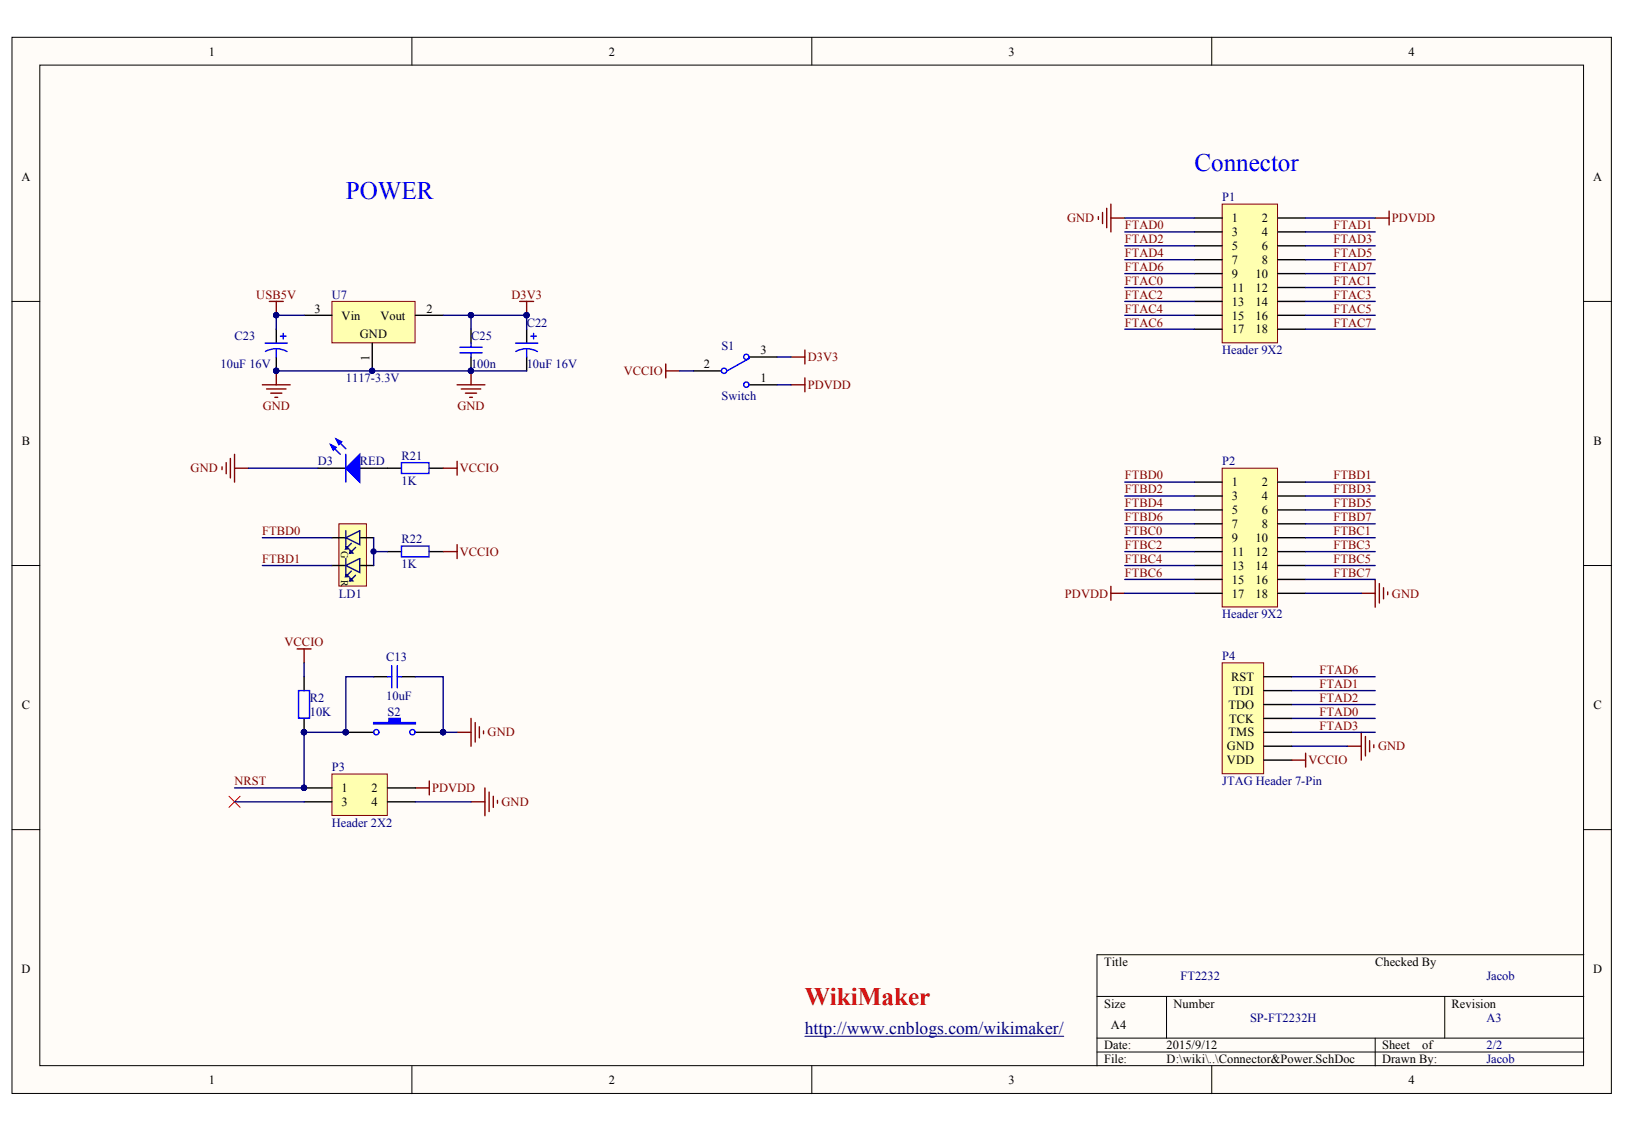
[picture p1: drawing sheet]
<svg xmlns="http://www.w3.org/2000/svg" width="287mm" height="200mm" viewBox="0 0 287 200" stroke-linecap="round" stroke-linejoin="round" font-family="sans-serif">
<defs><g id="words">
<g font-size="4.4" fill="#00f">
<text x="61" y="35">POWER</text>
<text x="210.7" y="30.1">Connector</text>
</g>
<text font-size="4.4" fill="#f00" x="142" y="177.2">WikiMaker</text>
<text font-size="3.1" fill="#000080" x="142" y="182.4">http://www.cnblogs.com/wikimaker/</text>
<g font-size="2.2">
<text x="36.8" y="9.8">1</text>
<text x="107.4" y="9.8">2</text>
<text x="177.9" y="9.8">3</text>
<text x="248.4" y="9.8">4</text>
<text x="3.8" y="31.9">A</text>
<text x="281" y="31.9">A</text>
<text x="217.3" y="39.2">1</text>
<text x="217.3" y="41.7">3</text>
<text x="222.6" y="39.2">2</text>
<text x="222.6" y="41.7">4</text>
<text x="217.3" y="44.1">5</text>
<text x="217.3" y="46.6">7</text>
<text x="222.6" y="44.1">6</text>
<text x="222.6" y="46.6">8</text>
<text x="217.3" y="49">9</text>
<text x="217.3" y="51.5">11</text>
<text x="217.3" y="53.9">13</text>
<text x="221.5" y="49">10</text>
<text x="221.5" y="51.5">12</text>
<text x="221.5" y="53.9">14</text>
<text x="55.5" y="55.1">3</text>
<text x="60.3" y="56.4">Vin</text>
<text x="63.5" y="59.5">GND</text>
<text x="67.1" y="56.4">Vout</text>
<text x="75.2" y="55.1">2</text>
<text x="217.3" y="56.4">15</text>
<text x="217.3" y="58.8">17</text>
<text x="221.5" y="56.4">16</text>
<text x="221.5" y="58.8">18</text>
<text x="65.2" y="63.6" transform="rotate(-90 65.2 63.6)">1</text>
<text x="124.2" y="64.9">2</text>
<text x="134.1" y="62.5">3</text>
<text x="134.1" y="67.4">1</text>
<text x="3.8" y="78.4">B</text>
<text x="281.1" y="78.4">B</text>
<text x="217.3" y="85.8">1</text>
<text x="217.3" y="88.2">3</text>
<text x="222.6" y="85.8">2</text>
<text x="222.6" y="88.2">4</text>
<text x="217.3" y="90.7">5</text>
<text x="217.3" y="93.1">7</text>
<text x="217.3" y="95.6">9</text>
<text x="221.5" y="95.6">10</text>
<text x="222.6" y="90.7">6</text>
<text x="222.6" y="93.1">8</text>
<text x="217.3" y="98">11</text>
<text x="217.3" y="100.5">13</text>
<text x="221.5" y="98">12</text>
<text x="221.5" y="100.5">14</text>
<text x="217.3" y="102.9">15</text>
<text x="217.3" y="105.4">17</text>
<text x="221.5" y="102.9">16</text>
<text x="221.5" y="105.4">18</text>
<text x="3.8" y="125">C</text>
<text x="216.7" y="125">TDO</text>
<text x="217.1" y="120.1">RST</text>
<text x="217.5" y="122.6">TDI</text>
<text x="281.1" y="125">C</text>
<text x="216.7" y="129.9">TMS</text>
<text x="216.8" y="127.5">TCK</text>
<text x="216.4" y="134.8">VDD</text>
<text x="216.4" y="132.4">GND</text>
<text x="60.3" y="139.7">1</text>
<text x="60.3" y="142.2">3</text>
<text x="65.5" y="139.7">2</text>
<text x="65.5" y="142.2">4</text>
<text x="3.8" y="171.6">D</text>
<text x="194.7" y="170.4">Title</text>
<text x="242.6" y="170.4">Checked By</text>
<text x="281" y="171.6">D</text>
<text x="194.7" y="177.7">Size</text>
<text x="207" y="177.7">Number</text>
<text x="256.1" y="177.7">Revision</text>
<text x="194.7" y="185.1">Date:</text>
<text x="196" y="181.4">A4</text>
<text x="205.8" y="185.1">2015/9/12</text>
<text x="243.8" y="185.1">Sheet</text>
<text x="250.9" y="185.1">of</text>
<text x="36.8" y="191.2">1</text>
<text x="107.4" y="191.2">2</text>
<text x="177.9" y="191.2">3</text>
<text x="194.7" y="187.6">File:</text>
<text x="205.8" y="187.6">D:\wiki\..\Connector&amp;Power.SchDoc</text>
<text x="243.8" y="187.6">Drawn By:</text>
<text x="248.4" y="191.2">4</text>
</g>
<g font-size="2.2" fill="#000080">
<text x="215.6" y="35.5">P1</text>
<text x="58.5" y="52.7">U7</text>
<text x="92.9" y="57.6">C22</text>
<text x="38.9" y="64.9">10uF 16V</text>
<text x="41.4" y="60">C23</text>
<text x="83.1" y="64.9">100n</text>
<text x="83.1" y="60">C25</text>
<text x="92.9" y="64.9">10uF 16V</text>
<text x="127.2" y="61.8">S1</text>
<text x="215.6" y="62.5">Header 9X2</text>
<text x="61" y="67.4">1117-3.3V</text>
<text x="127.2" y="70.6">Switch</text>
<text x="56.1" y="82.1">D3</text>
<text x="63.5" y="82.1">RED</text>
<text x="70.8" y="81.1">R21</text>
<text x="215.6" y="82.1">P2</text>
<text x="70.8" y="85.5">1K</text>
<text x="70.8" y="95.8">R22</text>
<text x="70.8" y="100.2">1K</text>
<text x="59.8" y="105.4">LD1</text>
<text x="215.6" y="109.1">Header 9X2</text>
<text x="68.1" y="116.7">C13</text>
<text x="215.6" y="116.4">P4</text>
<text x="54.6" y="123.8">R2</text>
<text x="68.1" y="123.5">10uF</text>
<text x="54.6" y="126.2">10K</text>
<text x="68.4" y="126.2">S2</text>
<text x="58.5" y="136">P3</text>
<text x="215.6" y="138.5">JTAG Header 7-Pin</text>
<text x="58.5" y="145.8">Header 2X2</text>
<text x="208.2" y="172.8">FT2232</text>
<text x="262.2" y="172.8">Jacob</text>
<text x="220.5" y="180.2">SP-FT2232H</text>
<text x="262.2" y="180.2">A3</text>
<text x="262.2" y="185.1">2/2</text>
<text x="262.2" y="187.6">Jacob</text>
</g>
<g font-size="2.2" fill="#800000">
<text x="188.2" y="39.2">GND</text>
<text x="198.4" y="40.4">FTAD0</text>
<text x="235.2" y="40.4">FTAD1</text>
<text x="245.5" y="39.2">PDVDD</text>
<text x="198.4" y="42.9">FTAD2</text>
<text x="198.4" y="45.3">FTAD4</text>
<text x="198.4" y="47.8">FTAD6</text>
<text x="235.2" y="42.9">FTAD3</text>
<text x="235.2" y="45.3">FTAD5</text>
<text x="235.2" y="47.8">FTAD7</text>
<text x="45.2" y="52.7">USB5V</text>
<text x="90.2" y="52.7">D3V3</text>
<text x="198.4" y="50.2">FTAC0</text>
<text x="198.4" y="52.7">FTAC2</text>
<text x="235.2" y="50.2">FTAC1</text>
<text x="235.2" y="52.7">FTAC3</text>
<text x="198.4" y="55.1">FTAC4</text>
<text x="198.4" y="57.6">FTAC6</text>
<text x="235.2" y="55.1">FTAC5</text>
<text x="235.2" y="57.6">FTAC7</text>
<text x="142.5" y="63.7">D3V3</text>
<text x="110" y="66.2">VCCIO</text>
<text x="142.5" y="68.6">PDVDD</text>
<text x="46.3" y="72.3">GND</text>
<text x="80.7" y="72.3">GND</text>
<text x="33.6" y="83.3">GND</text>
<text x="81.1" y="83.3">VCCIO</text>
<text x="198.4" y="84.6">FTBD0</text>
<text x="198.4" y="87">FTBD2</text>
<text x="198.4" y="89.5">FTBD4</text>
<text x="235.2" y="84.6">FTBD1</text>
<text x="235.2" y="87">FTBD3</text>
<text x="235.2" y="89.5">FTBD5</text>
<text x="46.3" y="94.4">FTBD0</text>
<text x="198.4" y="91.9">FTBD6</text>
<text x="198.4" y="94.4">FTBC0</text>
<text x="235.2" y="91.9">FTBD7</text>
<text x="235.2" y="94.4">FTBC1</text>
<text x="46.3" y="99.3">FTBD1</text>
<text x="81.1" y="98">VCCIO</text>
<text x="198.4" y="96.8">FTBC2</text>
<text x="198.4" y="99.3">FTBC4</text>
<text x="198.4" y="101.7">FTBC6</text>
<text x="235.2" y="96.8">FTBC3</text>
<text x="235.2" y="99.3">FTBC5</text>
<text x="235.2" y="101.7">FTBC7</text>
<text x="187.8" y="105.4">PDVDD</text>
<text x="245.5" y="105.4">GND</text>
<text x="50.2" y="114">VCCIO</text>
<text x="232.8" y="118.9">FTAD6</text>
<text x="232.8" y="121.3">FTAD1</text>
<text x="232.8" y="123.8">FTAD2</text>
<text x="86" y="129.9">GND</text>
<text x="232.8" y="126.2">FTAD0</text>
<text x="232.8" y="128.7">FTAD3</text>
<text x="230.8" y="134.8">VCCIO</text>
<text x="243.1" y="132.4">GND</text>
<text x="41.4" y="138.5">NRST</text>
<text x="76.2" y="139.7">PDVDD</text>
<text x="88.5" y="142.2">GND</text>
</g>
<g font-size="1.8">
<text x="60.2" y="97.2" transform="rotate(90 60.2 97.2)">G</text>
<text x="60.2" y="102.3" transform="rotate(90 60.2 102.3)">R</text>
</g>
</g></defs>
<g fill="#fffcf8" stroke="#000" stroke-width=".18">
<path d="M2.1 6.6h282.1v186.3h-282.1z"/>
<path d="M7 11.5h272.3v176.5h-272.3z"/>
</g>
<g fill="none" stroke="#000" stroke-width=".18">
<path d="M72.7 6.6v4.9M143.2 6.6v4.9M213.7 6.6v4.9M2.1 53.2h4.9M279.4 53.2h4.9M2.1 99.8h4.9M279.4 99.8h4.9M2.1 146.3h4.9M279.4 146.3h4.9M193.5 175.8h85.9M205.8 175.8v7.3M254.8 175.8v7.3"/>
<path d="M279.4 168.4h-85.9v19.6M72.7 188v4.9M143.2 188v4.9M193.5 183.1h85.9M193.5 185.6h85.9M213.7 188v4.9M242.6 183.1v4.9"/>
</g>
<path d="M46.3 67.9h4.9M47 68.6h3.5M47.8 69.3h1.9M48.5 70.1h.5M48.7 65.4v2.5M80.6 67.9h4.9M81.4 68.6h3.4M82.1 69.3h2M82.8 70.1h.5M83.1 65.4v2.5" fill="none" stroke="#800000" stroke-width=".25"/>
<g fill="#000080" stroke="#000080" stroke-width=".18">
<circle cx="48.7" cy="65.4" r=".47"/>
<circle cx="83.1" cy="65.4" r=".47"/>
</g>
<path d="M83.1 58.1v2.4M83.1 63v2.4" fill="none" stroke="#000" stroke-width=".25"/>
<path d="M81.1 61.3h3.9M81.1 62.2h3.9M83.1 60.5v.8M83.1 62.2v.8" fill="none" stroke="#00f" stroke-width=".25"/>
<path d="M58.5 53.2h14.7v7.3h-14.7z" fill="#ffffb0" stroke="#800000" stroke-width=".18"/>
<g fill="none" stroke="#000" stroke-width=".25">
<path d="M48.7 58.1v2.4M53.6 55.6h4.9M73.3 55.6h4.9M92.9 58.1v2.4M48.7 63v2.4M65.7 60.5v4.9M92.9 63v2.4M122.3 65.4h4.9M132.2 63h4.9M132.2 67.9h4.9M56.1 82.6h4.9M63.5 82.6h7.3"/>
<path d="M68.4 97.3h2.4M75.7 82.6h2.5M75.7 97.3h2.5"/>
</g>
<g fill="#000080" stroke="#000080" stroke-width=".18">
<circle cx="65.6" cy="65.4" r=".47"/>
<circle cx="48.7" cy="55.6" r=".47"/>
<circle cx="92.9" cy="55.6" r=".47"/>
<circle cx="48.7" cy="65.4" r=".47"/>
</g>
<g fill="none" stroke="#800000" stroke-width=".25">
<path d="M193.7 38.2v.5M194.5 37.5v1.9M195.2 36.7v3.5M195.9 36v4.9M195.9 38.5h2.5M47.5 53.2h2.5M48.7 53.2v2.4M91.7 53.2h2.4M92.9 53.2v2.4M117.4 64.2v2.5M117.4 65.4h2.5M139.5 63h2.5"/>
<path d="M142 61.7v2.5M39.2 82.3v.5M39.9 81.6v2M40.6 80.9v3.4M41.4 80.1v4.9M41.4 82.6h2.4M78.2 82.6h2.4M78.2 97.3h2.4M80.6 81.4v2.4M80.6 96.1v2.4M240.1 104.7h2.5M242.6 102.2v4.9"/>
<path d="M243.3 102.9v3.5M244 103.7v1.9M244.8 104.4v.5"/>
</g>
<g fill="none" stroke="#00f" stroke-width=".25">
<path d="M49.5 59.3h1M50 58.8v1M93.6 59.3h1M94.1 58.8v1M46.8 60.5h3.9M48.7 61.5l1.2 .2 .7 .3M48.7 61.5l-1.1 .2-.8 .3M48.7 61.5v1.5M58.3 78.4l1.7 1.7M59.3 77.4l1.7 1.8M90.9 60.5h4M92.9 61.5l1.2 .2 .7 .3"/>
<path d="M92.9 61.5l-1.2 .2-.7 .3M92.9 61.5v1.5M132.2 63.2l-4 2.2M61 80.1v4.9M70.8 81.6h4.9v1.9h-4.9zM70.8 96.3h4.9v1.9h-4.9z"/>
<circle cx="127.7" cy="65.4" r=".47"/>
<circle cx="131.6" cy="67.9" r=".47"/>
<circle cx="131.6" cy="62.9" r=".47"/>
</g>
<g fill="#00f" stroke="#00f" stroke-width=".25">
<path d="M61 82.6l2.5-2.5v4.9z"/>
<path d="M58.3 78.4l1 .5-.5 .5z"/>
<path d="M59.3 77.4l1 .5-.5 .5z"/>
</g>
<path d="M215.6 36h9.7v24.5h-9.7z" fill="#ffffb0" stroke="#800000" stroke-width=".18"/>
<g fill="none" stroke="#000" stroke-width=".25">
<path d="M210.7 38.5h4.9M225.4 38.5h4.9M210.7 40.9h4.9M210.7 43.4h4.9M210.7 45.8h4.9M210.7 48.3h4.9M210.7 50.7h4.9M210.7 53.2h4.9M210.7 55.6h4.9M210.7 58.1h4.9M225.4 40.9h4.9M225.4 43.4h4.9"/>
<path d="M225.4 45.8h4.9M225.4 48.3h4.9M225.4 50.7h4.9M225.4 53.2h4.9M225.4 55.6h4.9M225.4 58.1h4.9"/>
</g>
<path d="M215.6 82.6h9.7v24.5h-9.7z" fill="#ffffb0" stroke="#800000" stroke-width=".18"/>
<g fill="none" stroke="#000" stroke-width=".25">
<path d="M210.7 85h4.9M210.7 87.5h4.9M210.7 89.9h4.9M210.7 92.4h4.9M210.7 94.8h4.9M210.7 97.3h4.9M210.7 99.8h4.9M225.4 85h4.9M225.4 87.5h4.9M225.4 89.9h4.9M225.4 92.4h4.9M225.4 94.8h4.9"/>
<path d="M225.4 97.3h4.9M225.4 99.8h4.9M210.7 102.2h4.9M210.7 104.7h4.9M225.4 102.2h4.9M225.4 104.7h4.9"/>
</g>
<path d="M73.3 139h2.4M75.7 137.8v2.4M85.5 139v4.9M86.3 139.7v3.4M83.1 141.4h2.4M87 140.5v1.9M87.7 141.2v.5" fill="none" stroke="#800000" stroke-width=".25"/>
<path d="M58.5 136.5h9.8v7.3h-9.8z" fill="#ffffb0" stroke="#800000" stroke-width=".18"/>
<path d="M53.6 139h4.9M68.4 139h4.9M53.6 141.4h4.9M68.4 141.4h4.9" fill="none" stroke="#000" stroke-width=".25"/>
<circle cx="53.6" cy="139" r=".47" fill="#000080" stroke="#000080" stroke-width=".18"/>
<path d="M242.6 38.5h2.4M245 37.2v2.5M139.5 67.9h2.5M142 66.7v2.4M195.9 103.4v2.5M195.9 104.7h2.5" fill="none" stroke="#800000" stroke-width=".25"/>
<path d="M59.8 92.4h4.8v11h-4.8z" fill="#ffffb0" stroke="#800000" stroke-width=".18"/>
<path d="M58.5 94.8h2.5M58.5 99.8h2.5M63.5 94.8h2.4M63.5 99.8h2.4M53.6 119.4v2.4M65.9 119.4h2.5M70.8 119.4h2.5M53.6 126.7v2.5M61 129.2h4.9M73.3 129.2h4.9" fill="none" stroke="#000" stroke-width=".25"/>
<path d="M61 94.8l2.5-1.2v2.5zM61 99.8l2.5-1.3v2.5zM61 93.6v2.5M61 98.5v2.5M62 95.8l-1 1h.5l-.5-.5v.5M62.7 96.6l-1 .9h.5l-.5-.4v.4M62 100.7l-1 1h.5l-.5-.5v.5M62.7 101.5l-1 .9h.5l-.5-.4v.4" fill="none" stroke="#11037f" stroke-width=".25"/>
<g fill="#000080" stroke="#000080" stroke-width=".18">
<circle cx="53.6" cy="129.1" r=".47"/>
<circle cx="78.2" cy="129.1" r=".47"/>
<circle cx="61" cy="129.1" r=".47"/>
<circle cx="48.7" cy="65.4" r=".47"/>
<circle cx="65.9" cy="97.3" r=".47"/>
<circle cx="48.7" cy="55.6" r=".47"/>
<circle cx="83.1" cy="55.6" r=".47"/>
<circle cx="92.9" cy="55.6" r=".47"/>
<circle cx="53.6" cy="139" r=".47"/>
</g>
<g fill="none" stroke="#00f" stroke-width=".25">
<path d="M68.4 119.4h.7M69.1 117.4v3.9M70.1 117.4v3.9M70.1 119.4h.7M52.7 121.8h1.9v4.9h-1.9z"/>
<circle cx="66.4" cy="129.1" r=".47"/>
<circle cx="72.8" cy="129.1" r=".47"/>
</g>
<path d="M52.4 114.5h2.5M53.6 114.5v2.4M80.6 129.2h2.5M83.1 126.7v4.9M83.8 127.5v3.4M84.6 128.2v2M85.3 128.9v.5M237.7 131.6h2.4M240.1 129.2v4.9M240.8 129.9v3.4M241.6 130.6v2M242.3 131.4v.5" fill="none" stroke="#800000" stroke-width=".25"/>
<path d="M65.9 127.5h2.7v-.8h2v.8h2.7v.2h-7.4z" fill-rule="evenodd" fill="#00f" stroke="#00f" stroke-width=".25"/>
<path d="M40.4 140.5l2 1.9M42.4 140.5l-2 1.9" fill="none" stroke="#f00" stroke-width=".18"/>
<path d="M142 182.8h45.6" fill="none" stroke="#000080" stroke-width=".18"/>
<g fill="none" stroke="#000080" stroke-width=".25">
<path d="M198.4 38.5h12.3M230.3 38.5h12.3M53.6 55.6h-4.9v2.5M78.2 55.6h14.7v2.5M83.1 55.6v2.5M198.4 40.9h12.3M198.4 43.4h12.3M198.4 45.8h12.3M198.4 48.3h12.3M198.4 50.7h12.3M198.4 53.2h12.3M198.4 55.6h12.3"/>
<path d="M198.4 58.1h12.3M230.3 40.9h12.3M230.3 43.4h12.3M230.3 45.8h12.3M230.3 48.3h12.3M230.3 50.7h12.3M230.3 53.2h12.3M230.3 55.6h12.3M230.3 58.1h12.3M48.7 65.4h44.2M119.9 65.4h2.4M137.1 63h2.4"/>
<path d="M137.1 67.9h2.4M43.8 82.6h12.3M46.3 94.8h12.2M46.3 99.8h12.2M65.9 97.3h2.5M65.9 94.8v5M198.4 94.8h12.3M198.4 99.8h12.3M198.4 85h12.3M198.4 87.5h12.3M198.4 89.9h12.3M198.4 92.4h12.3"/>
<path d="M198.4 97.3h12.3M230.3 94.8h12.3M230.3 99.8h12.3M230.3 85h12.3M230.3 87.5h12.3M230.3 89.9h12.3M230.3 92.4h12.3M230.3 97.3h12.3M53.6 116.9v2.5M198.4 102.2h12.3M198.4 104.7h12.3M227.8 119.4h14.8"/>
<path d="M230.3 102.2h12.3M230.3 104.7h9.8M41.4 139h12.2M227.8 129.2h14.8M227.8 126.7h14.8M227.8 124.3h14.8M227.8 121.8h14.8M227.8 131.6h9.9M41.4 141.4h12.2M73.3 141.4h9.8"/>
</g>
<path d="M215.6 116.9h7.3v19.6h-7.3z" fill="#ffffb0" stroke="#800000" stroke-width=".18"/>
<path d="M222.9 119.4h4.9M222.9 134.1h4.9M222.9 131.6h4.9M222.9 129.2h4.9M222.9 126.7h4.9M222.9 124.3h4.9M222.9 121.8h4.9" fill="none" stroke="#000" stroke-width=".25"/>
<path d="M227.8 134.1h2.5M230.3 132.9v2.4" fill="none" stroke="#800000" stroke-width=".25"/>
<path d="M65.9 119.4h-4.9v9.8h-7.4v9.8M73.3 119.4h4.9v9.8h2.4" fill="none" stroke="#000080" stroke-width=".25"/>
<g fill="#000080" stroke="#000080" stroke-width=".18">
<circle cx="53.6" cy="129.1" r=".47"/>
<circle cx="53.6" cy="139" r=".47"/>
<circle cx="61" cy="129.1" r=".47"/>
<circle cx="78.2" cy="129.1" r=".47"/>
</g>
<use href="#words"/>
</svg>
